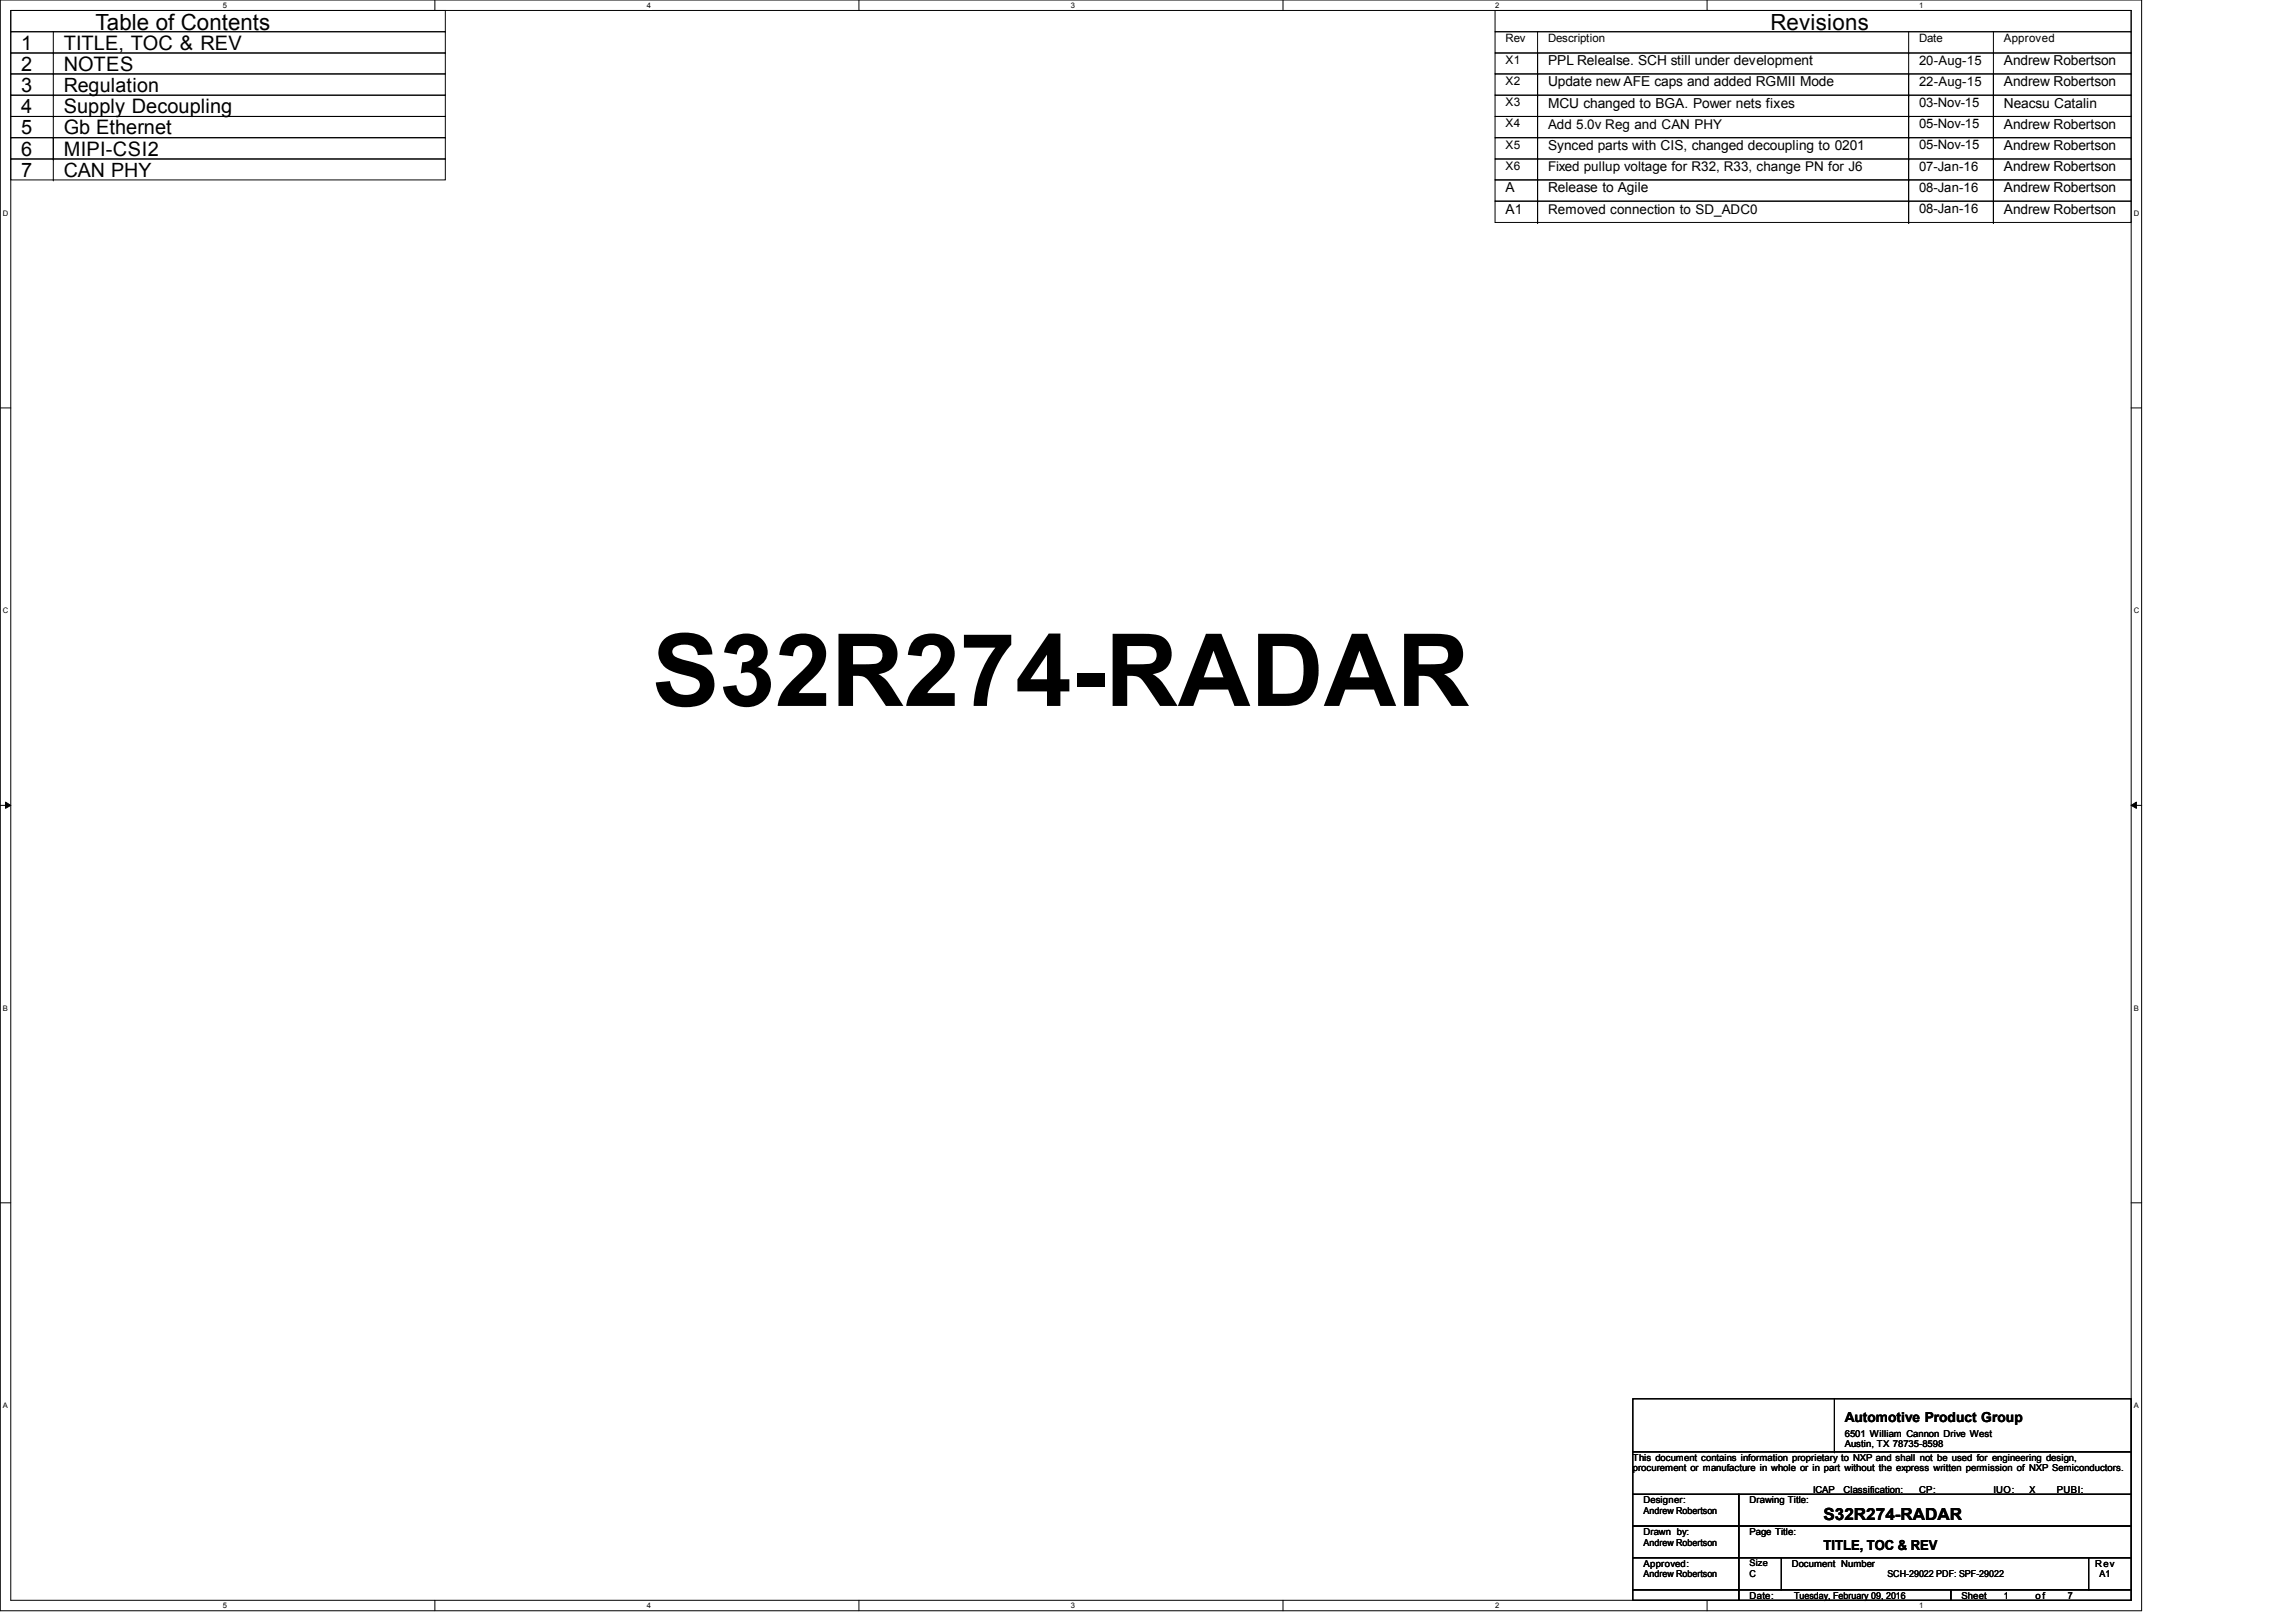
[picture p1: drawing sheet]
<svg xmlns="http://www.w3.org/2000/svg" width="297mm" height="210mm" viewBox="0 0 297 210" stroke-linecap="round" stroke-linejoin="round" font-family="sans-serif">
<defs><g id="words">
<text font-size="13" x="84.4" y="91.4">S32R274-RADAR</text>
<g font-size="2.9">
<text x="12.4" y="3.9">Table of Contents</text>
<text x="229.1" y="3.9">Revisions</text>
</g>
<g font-size="2.6">
<text x="2.7" y="6.4">1</text>
<text x="2.7" y="9.2">2</text>
<text x="2.7" y="11.9">3</text>
<text x="8.3" y="6.4">TITLE, TOC &amp; REV</text>
<text x="8.3" y="9.2">NOTES</text>
<text x="2.7" y="14.6">4</text>
<text x="2.7" y="17.4">5</text>
<text x="8.3" y="14.6">Supply Decoupling</text>
<text x="8.3" y="17.4">Gb Ethernet</text>
<text x="2.7" y="20.2">6</text>
<text x="2.7" y="22.9">7</text>
<text x="8.3" y="20.2">MIPI-CSI2</text>
</g>
<g font-size="2.5">
<text x="8.3" y="11.9">Regulation</text>
<text x="8.3" y="22.9">CAN PHY</text>
</g>
<text font-size="2.2" x="235.9" y="196.8">S32R274-RADAR</text>
<g font-size="1.8">
<text x="200.3" y="8.5">PPL Relealse. SCH still under development</text>
<text x="200.3" y="11.2">Update new AFE caps and added RGMII Mode</text>
<text x="259.2" y="11.2">Andrew Robertson</text>
<text x="259.2" y="8.5">Andrew Robertson</text>
<text x="200.3" y="13.9">MCU changed to BGA. Power nets fixes</text>
<text x="259.2" y="16.7">Andrew Robertson</text>
<text x="259.2" y="13.9">Neacsu Catalin</text>
<text x="200.3" y="19.4">Synced parts with CIS, changed decoupling to 0201</text>
<text x="259.2" y="19.4">Andrew Robertson</text>
<text x="259.2" y="22.2">Andrew Robertson</text>
<text x="194.8" y="27.6">A1</text>
<text x="194.8" y="24.9">A</text>
<text x="200.3" y="24.9">Release to Agile</text>
<text x="259.2" y="24.9">Andrew Robertson</text>
<text x="259.2" y="27.6">Andrew Robertson</text>
<text x="238.7" y="184.1">Automotive Product Group</text>
<text x="235.9" y="200.5">TITLE, TOC &amp; REV</text>
</g>
<g font-size="1.7">
<text x="248.3" y="8.4">20-Aug-15</text>
<text x="248.3" y="11.1">22-Aug-15</text>
<text x="200.3" y="16.7">Add 5.0v Reg and CAN PHY</text>
<text x="248.3" y="13.8">03-Nov-15</text>
<text x="248.3" y="16.6">05-Nov-15</text>
<text x="200.3" y="22.2">Fixed pullup voltage for R32, R33, change PN for J6</text>
<text x="248.3" y="19.3">05-Nov-15</text>
<text x="248.3" y="22.1">07-Jan-16</text>
<text x="200.3" y="27.6">Removed connection to SD_ADC0</text>
<text x="248.3" y="24.8">08-Jan-16</text>
<text x="248.3" y="27.6">08-Jan-16</text>
</g>
<g font-size="1.5">
<text x="194.8" y="5.5">Rev</text>
<text x="200.3" y="5.5">Description</text>
<text x="248.3" y="5.5">Date</text>
<text x="259.2" y="5.5">Approved</text>
<text x="194.8" y="8.3">X1</text>
<text x="194.8" y="11">X2</text>
<text x="194.8" y="13.7">X3</text>
<text x="194.8" y="16.5">X4</text>
<text x="194.8" y="19.2">X5</text>
<text x="194.8" y="22">X6</text>
</g>
<g font-size="1.2">
<text x="211.2" y="189">This document contains information proprietary to NXP and shall not be used for engineering design,</text>
<text x="211.2" y="190.4">procurement or manufacture in whole or in part without the express written permission of NXP Semiconductors.</text>
<text x="238.7" y="187.3">Austin, TX 78735-8598</text>
<text x="238.7" y="186">6501 William Cannon Drive West</text>
<text x="212.6" y="194.5">Designer:</text>
<text x="212.6" y="195.9">Andrew Robertson</text>
<text x="226.4" y="194.5">Drawing Title:</text>
<text x="234.6" y="193.2">ICAP</text>
<text x="238.5" y="193.2">Classification:</text>
<text x="248.3" y="193.2">CP:</text>
<text x="251.7" y="193.2">____</text>
<text x="257.9" y="193.2">IUO:</text>
<text x="262.5" y="193.2">X</text>
<text x="266.1" y="193.2">PUBI: ____</text>
<text x="212.6" y="202.7">Approved:</text>
<text x="212.6" y="198.6">Drawn by:</text>
<text x="212.6" y="200">Andrew Robertson</text>
<text x="226.4" y="202.7">Size</text>
<text x="226.4" y="198.6">Page Title:</text>
<text x="231.8" y="202.7">Document Number</text>
<text x="271.1" y="202.7">Rev</text>
<text x="212.6" y="204.1">Andrew Robertson</text>
<text x="226.4" y="204.1">C</text>
<text x="226.4" y="206.9">Date:</text>
<text x="232.1" y="206.9">Tuesday, February 09, 2016</text>
<text x="244.2" y="204.1">SCH-29022 PDF: SPF-29022</text>
<text x="253.8" y="206.9">Sheet</text>
<text x="259.2" y="206.9">1</text>
<text x="263.4" y="206.9">of</text>
<text x="267.5" y="206.9">7</text>
<text x="271.6" y="204.1">A1</text>
</g>
<g font-size="1">
<text x="28.8" y="1">5</text>
<text x="83.7" y="1">4</text>
<text x="138.6" y="1">3</text>
<text x="193.4" y="1">2</text>
<text x="248.3" y="1">1</text>
<text x=".4" y="27.9">D</text>
<text x="276.1" y="27.9">D</text>
<text x=".4" y="79.4">C</text>
<text x="276.1" y="79.4">C</text>
<text x=".4" y="130.8">B</text>
<text x="276.1" y="130.8">B</text>
<text x=".4" y="182.2">A</text>
<text x="276.1" y="182.2">A</text>
<text x="28.8" y="208.1">5</text>
<text x="83.7" y="208.1">4</text>
<text x="138.6" y="208.1">3</text>
<text x="193.4" y="208.1">2</text>
<text x="248.3" y="208.1">1</text>
</g>
</g></defs>
<path d="M0 0h277.1v208.4h-277.1zM1.4 1.4h274.3v205.7h-274.3z" fill="none" stroke="#000" stroke-width=".13"/>
<g fill="#fff">
<path d="M28.8 .1h.6v1.1h-.6z"/>
<path d="M28.8 207.2h.6v1.1h-.6z"/>
</g>
<path d="M56.3 0v1.4M56.3 207.1v1.3" fill="none" stroke="#000" stroke-width=".13"/>
<g fill="#fff">
<path d="M83.7 .1h.5v1.1h-.5z"/>
<path d="M83.7 207.2h.5v1.1h-.5z"/>
</g>
<path d="M111.1 0v1.4M111.1 207.1v1.3" fill="none" stroke="#000" stroke-width=".13"/>
<g fill="#fff">
<path d="M138.6 .1h.5v1.1h-.5z"/>
<path d="M138.6 207.2h.5v1.1h-.5z"/>
</g>
<path d="M166 0v1.4M166 207.1v1.3" fill="none" stroke="#000" stroke-width=".13"/>
<g fill="#fff">
<path d="M193.4 .1h.6v1.1h-.6z"/>
<path d="M193.4 207.2h.6v1.1h-.6z"/>
</g>
<path d="M220.8 0v1.4M220.8 207.1v1.3" fill="none" stroke="#000" stroke-width=".13"/>
<g fill="#fff">
<path d="M248.3 .1h.5v1.1h-.5z"/>
<path d="M248.3 207.2h.5v1.1h-.5z"/>
<path d="M.4 27.1h.7v1.1h-.7z"/>
<path d="M276.1 27.1h.7v1.1h-.7z"/>
<path d="M.4 78.5h.7v1.1h-.7z"/>
<path d="M276.1 78.5h.7v1.1h-.7z"/>
</g>
<path d="M0 52.8h1.4M275.7 52.8h1.4" fill="none" stroke="#000" stroke-width=".13"/>
<g fill="#fff">
<path d="M.4 129.9h.6v1.1h-.6z"/>
<path d="M276.1 129.9h.6v1.1h-.6z"/>
</g>
<path d="M0 104.2h1.4M.7 103.8l.7 .4-.7 .4zM275.7 104.2l.7-.4v.8zM275.7 104.2h1.4" fill="none" stroke="#000" stroke-width=".13"/>
<path d="M.7 103.8l.7 .4-.7 .4zM275.7 104.2l.7-.4v.8z" fill="#000"/>
<g fill="#fff">
<path d="M.4 181.4h.6v1.1h-.6z"/>
<path d="M276.1 181.4h.6v1.1h-.6z"/>
</g>
<g fill="none" stroke="#000" stroke-width=".13">
<path d="M1.4 12.3h56.2v2.8h-56.2zM1.4 15.1h56.2v2.7h-56.2zM1.4 1.4h56.2v2.7h-56.2zM1.4 6.9h56.2v2.7h-56.2zM1.4 9.6h56.2v2.7h-56.2zM1.4 17.8h56.2v2.8h-56.2zM1.4 4.1h56.2v2.8h-56.2zM6.9 6.9h.1M6.9 9.6h.1M6.9 12.3h.1M6.9 15.1h.1M6.9 17.8h.1"/>
<path d="M6.9 4.1v19.2M193.4 1.4h82.3v2.7h-82.3zM193.4 4.1h82.3v2.8h-82.3zM193.4 6.9h82.3v2.7h-82.3zM193.4 9.6h82.3v2.7h-82.3zM193.4 12.3h82.3v2.8h-82.3zM193.4 15.1h82.3v2.7h-82.3zM193.4 17.8h82.3v2.8h-82.3zM198.9 6.9h.1M198.9 9.6h.1M198.9 12.3h.1M198.9 15.1h.1"/>
<path d="M198.9 17.8h.1M198.9 4.1v24.7M246.9 6.9h.1M246.9 9.6h.1M246.9 12.3h.1M246.9 15.1h.1M246.9 17.8h.1M246.9 4.1v24.7M257.9 6.9h.1M257.9 9.6h.1M257.9 12.3h.1M257.9 15.1h.1"/>
<path d="M257.9 17.8h.1M257.9 4.1v24.7M1.4 20.6h56.2v2.7h-56.2zM6.9 20.6h.1M6.9 23.3h.1M193.4 20.6h82.3v2.7h-82.3zM193.4 23.3h82.3v2.7h-82.3zM193.4 26h82.3v2.8h-82.3zM198.9 20.6h.1M198.9 23.3h.1M198.9 26h.1M198.9 28.8h.1"/>
<path d="M246.9 20.6h.1M246.9 23.3h.1M246.9 26h.1M246.9 28.8h.1M257.9 20.6h.1M257.9 23.3h.1M257.9 26h.1M257.9 28.8h.1M0 155.7h1.4M275.7 155.7h1.4M211.2 193.4h13.8v4.1h-13.8zM211.2 197.5h13.8v4.1h-13.8z"/>
<path d="M211.2 187.9h64.5v5.5h-64.5zM211.2 181h64.5v6.9h-64.5zM225 193.4h50.7v4.1h-50.7zM225 197.5h50.7v4.1h-50.7zM237.3 187.9h.1M237.3 181v6.9M211.2 201.6h13.8v4.1h-13.8zM211.2 205.7h13.8v1.4h-13.8zM225 201.6h5.5v4.1h-5.5zM225 205.7h27.4v1.4h-27.4zM230.5 201.6h39.7v4.1h-39.7zM252.4 205.7h23.3v1.4h-23.3z"/>
<path d="M270.2 201.6h5.5v4.1h-5.5z"/>
</g>
<use href="#words"/>
</svg>
